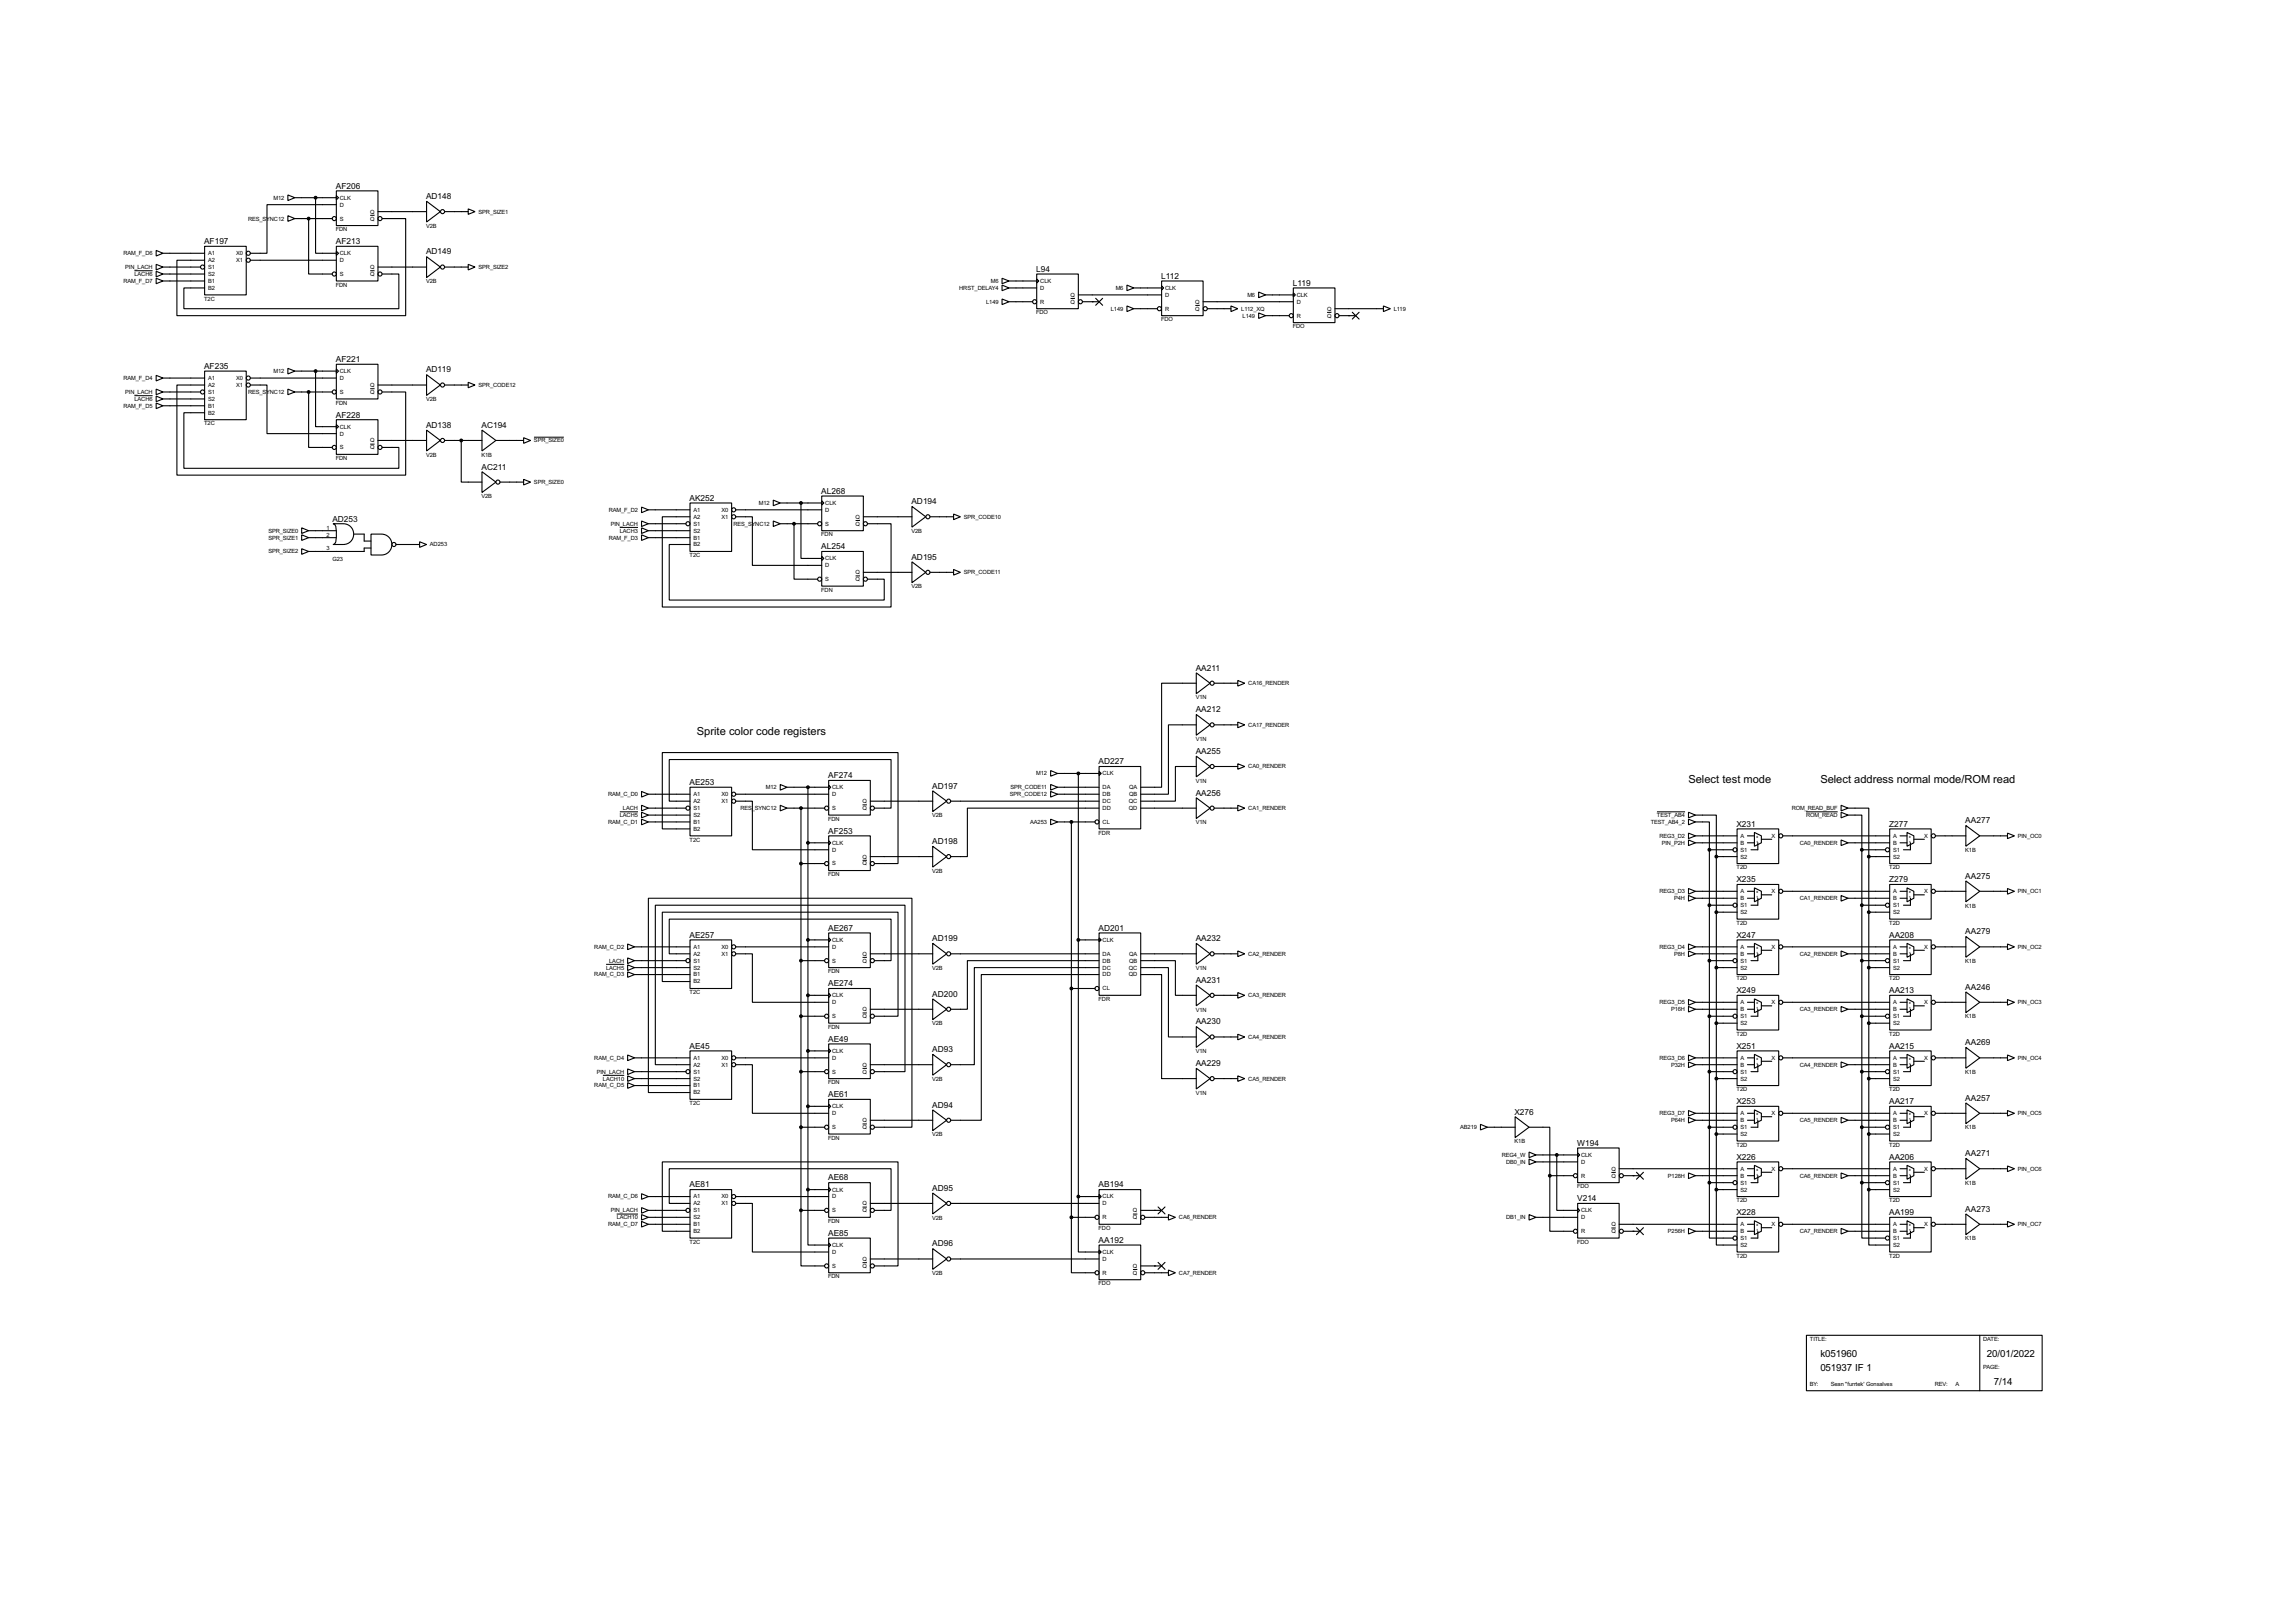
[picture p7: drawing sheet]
<svg xmlns="http://www.w3.org/2000/svg" width="841mm" height="587mm" viewBox="0 0 841 587" stroke-linecap="round" stroke-linejoin="round" font-family="sans-serif">
<defs><g id="words">
<g font-size="4.6">
<text x="255.3" y="269.1">Sprite color code registers</text>
<text x="618.5" y="286.9">Select test mode</text>
<text x="666.8" y="286.9">Select address normal mode/ROM read</text>
</g>
<g font-size="4">
<text x="666.8" y="497.1">k051960</text>
<text x="727.8" y="497.1">20/01/2022</text>
<text x="666.8" y="502.2">051937 IF 1</text>
<text x="730.3" y="507.3">7/14</text>
</g>
<g font-size="3.4">
<text x="123" y="69.1">AF206</text>
<text x="156.1" y="72.9">AD148</text>
<text x="74.8" y="89.4">AF197</text>
<text x="123" y="89.4">AF213</text>
<text x="156.1" y="93.2">AD149</text>
<text x="379.6" y="99.5">L94</text>
<text x="425.3" y="102.1">L112</text>
<text x="473.6" y="104.7">L119</text>
<text x="74.8" y="135.1">AF235</text>
<text x="123" y="132.6">AF221</text>
<text x="156.1" y="136.4">AD119</text>
<text x="123" y="152.9">AF228</text>
<text x="156.1" y="156.7">AD138</text>
<text x="176.4" y="156.7">AC194</text>
<text x="176.4" y="172">AC211</text>
<text x="252.6" y="183.4">AK252</text>
<text x="300.8" y="180.9">AL268</text>
<text x="333.9" y="184.7">AD194</text>
<text x="121.8" y="191">AD253</text>
<text x="300.8" y="201.1">AL254</text>
<text x="333.9" y="205">AD195</text>
<text x="438" y="245.6">AA211</text>
<text x="438" y="260.9">AA212</text>
<text x="402.4" y="279.9">AD227</text>
<text x="438" y="276.1">AA255</text>
<text x="252.6" y="287.5">AE253</text>
<text x="303.4" y="285">AF274</text>
<text x="341.5" y="288.8">AD197</text>
<text x="438" y="291.4">AA256</text>
<text x="303.4" y="305.3">AF253</text>
<text x="636.1" y="302.8">X231</text>
<text x="692" y="302.8">Z277</text>
<text x="719.9" y="301.5">AA277</text>
<text x="341.5" y="309.1">AD198</text>
<text x="636.1" y="323.1">X235</text>
<text x="692" y="323.1">Z279</text>
<text x="719.9" y="321.8">AA275</text>
<text x="303.4" y="340.9">AE267</text>
<text x="402.4" y="340.9">AD201</text>
<text x="252.6" y="343.4">AE257</text>
<text x="341.5" y="344.7">AD199</text>
<text x="438" y="344.7">AA232</text>
<text x="636.1" y="343.4">X247</text>
<text x="692" y="343.4">AA208</text>
<text x="719.9" y="342.2">AA279</text>
<text x="438" y="359.9">AA231</text>
<text x="303.4" y="361.2">AE274</text>
<text x="341.5" y="365">AD200</text>
<text x="636.1" y="363.7">X249</text>
<text x="692" y="363.7">AA213</text>
<text x="719.9" y="362.5">AA246</text>
<text x="438" y="375.2">AA230</text>
<text x="303.4" y="381.5">AE49</text>
<text x="719.9" y="382.8">AA269</text>
<text x="252.6" y="384.1">AE45</text>
<text x="341.5" y="385.3">AD93</text>
<text x="636.1" y="384.1">X251</text>
<text x="692" y="384.1">AA215</text>
<text x="438" y="390.4">AA229</text>
<text x="303.4" y="401.8">AE61</text>
<text x="341.5" y="405.7">AD94</text>
<text x="636.1" y="404.4">X253</text>
<text x="692" y="404.4">AA217</text>
<text x="719.9" y="403.1">AA257</text>
<text x="554.8" y="408.2">X276</text>
<text x="577.7" y="419.6">W194</text>
<text x="636.1" y="424.7">X226</text>
<text x="692" y="424.7">AA206</text>
<text x="719.9" y="423.4">AA271</text>
<text x="252.6" y="434.9">AE81</text>
<text x="303.4" y="432.3">AE68</text>
<text x="341.5" y="436.1">AD95</text>
<text x="402.4" y="434.9">AB194</text>
<text x="577.7" y="439.9">V214</text>
<text x="719.9" y="443.8">AA273</text>
<text x="636.1" y="445">X228</text>
<text x="692" y="445">AA199</text>
<text x="303.4" y="452.6">AE85</text>
<text x="402.4" y="455.2">AA192</text>
<text x="341.5" y="456.5">AD96</text>
</g>
<g font-size="2.4">
<text x="100.2" y="73.1">M12</text>
<text x="124.5" y="73.1">CLK</text>
<text x="124.5" y="75.6">D</text>
<text x="90.8" y="80.8">RES_SYNC12</text>
<text x="124.5" y="80.8">S</text>
<text x="135.6" y="78.2">Q</text>
<text x="135.6" y="80.8">Q</text>
<text x="156.1" y="83.4">V2B</text>
<text x="175.3" y="78.2">SPR_SIZE1</text>
<text x="123" y="84.7">FDN</text>
<text x="45.2" y="93.5">RAM_F_D6</text>
<text x="76.3" y="93.5">A1</text>
<text x="76.3" y="96">A2</text>
<text x="86.5" y="93.5">X0</text>
<text x="86.5" y="96">X1</text>
<text x="124.5" y="93.5">CLK</text>
<text x="124.5" y="96">D</text>
<text x="45.9" y="98.5">PIN_LACH</text>
<text x="49.3" y="101">LACH6</text>
<text x="76.3" y="101">S2</text>
<text x="76.3" y="98.5">S1</text>
<text x="124.5" y="101">S</text>
<text x="135.6" y="98.5">Q</text>
<text x="135.6" y="101">Q</text>
<text x="175.3" y="98.5">SPR_SIZE2</text>
<text x="45.2" y="103.6">RAM_F_D7</text>
<text x="76.3" y="103.6">B1</text>
<text x="76.3" y="106.2">B2</text>
<text x="123" y="105">FDN</text>
<text x="156.1" y="103.7">V2B</text>
<text x="351.4" y="106.2">HRST_DELAY4</text>
<text x="363" y="103.6">M6</text>
<text x="381.1" y="103.6">CLK</text>
<text x="381.1" y="106.2">D</text>
<text x="408.7" y="106.2">M6</text>
<text x="426.8" y="106.2">CLK</text>
<text x="74.8" y="110.1">T2C</text>
<text x="361.2" y="111.2">L149</text>
<text x="381.1" y="111.2">R</text>
<text x="392.2" y="108.7">Q</text>
<text x="392.2" y="111.2">Q</text>
<text x="406.9" y="113.7">L149</text>
<text x="426.8" y="108.7">D</text>
<text x="426.8" y="113.7">R</text>
<text x="437.9" y="111.2">Q</text>
<text x="437.9" y="113.7">Q</text>
<text x="454.7" y="113.7">L112_XQ</text>
<text x="457" y="108.7">M6</text>
<text x="475" y="108.7">CLK</text>
<text x="475" y="111.2">D</text>
<text x="486.1" y="113.7">Q</text>
<text x="510.6" y="113.7">L119</text>
<text x="379.6" y="115.1">FDO</text>
<text x="425.3" y="117.7">FDO</text>
<text x="455.2" y="116.3">L149</text>
<text x="475" y="116.3">R</text>
<text x="486.1" y="116.3">Q</text>
<text x="473.6" y="120.3">FDO</text>
<text x="100.2" y="136.6">M12</text>
<text x="124.5" y="136.6">CLK</text>
<text x="45.2" y="139.1">RAM_F_D4</text>
<text x="76.3" y="139.1">A1</text>
<text x="76.3" y="141.7">A2</text>
<text x="86.5" y="139.1">X0</text>
<text x="86.5" y="141.7">X1</text>
<text x="124.5" y="139.1">D</text>
<text x="135.6" y="141.7">Q</text>
<text x="175.3" y="141.7">SPR_CODE12</text>
<text x="45.2" y="149.3">RAM_F_D5</text>
<text x="45.9" y="144.3">PIN_LACH</text>
<text x="49.3" y="146.8">LACH6</text>
<text x="76.3" y="146.8">S2</text>
<text x="76.3" y="144.3">S1</text>
<text x="76.3" y="149.3">B1</text>
<text x="90.8" y="144.3">RES_SYNC12</text>
<text x="123" y="148.2">FDN</text>
<text x="124.5" y="144.3">S</text>
<text x="135.6" y="144.3">Q</text>
<text x="156.1" y="146.9">V2B</text>
<text x="74.8" y="155.8">T2C</text>
<text x="76.3" y="151.8">B2</text>
<text x="124.5" y="157">CLK</text>
<text x="124.5" y="159.5">D</text>
<text x="124.5" y="164.5">S</text>
<text x="135.6" y="162">Q</text>
<text x="135.6" y="164.5">Q</text>
<text x="156.1" y="167.2">V2B</text>
<text x="176.4" y="167.2">K1B</text>
<text x="195.6" y="162">SPR_SIZE0</text>
<text x="123" y="168.5">FDN</text>
<text x="195.6" y="177.2">SPR_SIZE0</text>
<text x="176.4" y="182.5">V2B</text>
<text x="278" y="184.9">M12</text>
<text x="302.3" y="184.9">CLK</text>
<text x="223" y="187.4">RAM_F_D2</text>
<text x="254.1" y="187.4">A1</text>
<text x="254.1" y="189.9">A2</text>
<text x="264.3" y="187.4">X0</text>
<text x="264.3" y="189.9">X1</text>
<text x="302.3" y="187.4">D</text>
<text x="313.4" y="189.9">Q</text>
<text x="353.1" y="189.9">SPR_CODE10</text>
<text x="98.3" y="195.1">SPR_SIZE0</text>
<text x="98.3" y="197.6">SPR_SIZE1</text>
<text x="119.6" y="194">1</text>
<text x="119.6" y="196.5">2</text>
<text x="223" y="197.6">RAM_F_D3</text>
<text x="223.7" y="192.5">PIN_LACH</text>
<text x="227.1" y="195.1">LACH3</text>
<text x="254.1" y="195.1">S2</text>
<text x="254.1" y="192.5">S1</text>
<text x="254.1" y="197.6">B1</text>
<text x="268.7" y="192.5">RES_SYNC12</text>
<text x="300.8" y="196.5">FDN</text>
<text x="302.3" y="192.5">S</text>
<text x="313.4" y="192.5">Q</text>
<text x="333.9" y="195.2">V2B</text>
<text x="98.3" y="202.6">SPR_SIZE2</text>
<text x="119.6" y="201.6">3</text>
<text x="157.5" y="200.1">AD253</text>
<text x="254.1" y="200.1">B2</text>
<text x="121.8" y="205.3">G23</text>
<text x="252.6" y="204">T2C</text>
<text x="302.3" y="205.2">CLK</text>
<text x="302.3" y="207.8">D</text>
<text x="302.3" y="212.8">S</text>
<text x="313.4" y="210.3">Q</text>
<text x="313.4" y="212.8">Q</text>
<text x="333.9" y="215.5">V2B</text>
<text x="353.1" y="210.3">SPR_CODE11</text>
<text x="300.8" y="216.7">FDN</text>
<text x="457.3" y="250.9">CA16_RENDER</text>
<text x="438" y="256.2">V1N</text>
<text x="457.3" y="266.2">CA17_RENDER</text>
<text x="438" y="271.4">V1N</text>
<text x="457.3" y="281.4">CA0_RENDER</text>
<text x="379.6" y="284">M12</text>
<text x="403.9" y="284">CLK</text>
<text x="438" y="286.6">V1N</text>
<text x="222.8" y="291.6">RAM_C_D0</text>
<text x="254.1" y="291.6">A1</text>
<text x="264.3" y="291.6">X0</text>
<text x="280.6" y="289">M12</text>
<text x="304.9" y="289">CLK</text>
<text x="304.9" y="291.6">D</text>
<text x="370" y="291.6">SPR_CODE12</text>
<text x="370.1" y="289">SPR_CODE11</text>
<text x="403.9" y="289">DA</text>
<text x="403.9" y="291.6">DB</text>
<text x="413.7" y="289">QA</text>
<text x="413.7" y="291.6">QB</text>
<text x="227.1" y="299.2">LACH5</text>
<text x="228.2" y="296.7">LACH</text>
<text x="254.1" y="299.2">S2</text>
<text x="254.1" y="294.1">A2</text>
<text x="254.1" y="296.7">S1</text>
<text x="264.3" y="294.1">X1</text>
<text x="271.2" y="296.7">RES_SYNC12</text>
<text x="304.9" y="296.7">S</text>
<text x="316" y="294.1">Q</text>
<text x="316" y="296.7">Q</text>
<text x="341.5" y="299.3">V2B</text>
<text x="403.9" y="294.1">DC</text>
<text x="403.9" y="296.7">DD</text>
<text x="413.5" y="294.1">QC</text>
<text x="413.5" y="296.7">QD</text>
<text x="457.3" y="296.7">CA1_RENDER</text>
<text x="607" y="299.2">TEST_AB4</text>
<text x="656.3" y="296.7">ROM_READ_BUF</text>
<text x="661.6" y="299.2">ROM_READ</text>
<text x="222.8" y="301.7">RAM_C_D1</text>
<text x="254.1" y="301.7">B1</text>
<text x="254.1" y="304.3">B2</text>
<text x="303.4" y="300.6">FDN</text>
<text x="377.4" y="301.7">AA253</text>
<text x="402.4" y="305.7">FDR</text>
<text x="403.9" y="301.7">CL</text>
<text x="438" y="301.9">V1N</text>
<text x="604.7" y="301.7">TEST_AB4_2</text>
<text x="252.6" y="308.2">T2C</text>
<text x="304.9" y="309.4">CLK</text>
<text x="304.9" y="311.9">D</text>
<text x="607.9" y="306.8">REG3_D2</text>
<text x="608.8" y="309.4">PIN_P2H</text>
<text x="637.6" y="306.8">A</text>
<text x="637.6" y="309.4">B</text>
<text x="637.6" y="311.9">S1</text>
<text x="648.9" y="306.8">X</text>
<text x="659.3" y="309.4">CA0_RENDER</text>
<text x="693.5" y="306.8">A</text>
<text x="693.5" y="309.4">B</text>
<text x="693.5" y="311.9">S1</text>
<text x="704.8" y="306.8">X</text>
<text x="739.2" y="306.8">PIN_OC0</text>
<text x="304.9" y="317">S</text>
<text x="316" y="314.4">Q</text>
<text x="316" y="317">Q</text>
<text x="637.6" y="314.4">S2</text>
<text x="693.5" y="314.4">S2</text>
<text x="719.9" y="312">K1B</text>
<text x="303.4" y="320.9">FDN</text>
<text x="341.5" y="319.7">V2B</text>
<text x="636.1" y="318.4">T2D</text>
<text x="692" y="318.4">T2D</text>
<text x="607.9" y="327.1">REG3_D3</text>
<text x="613.3" y="329.7">P4H</text>
<text x="637.6" y="327.1">A</text>
<text x="637.6" y="329.7">B</text>
<text x="648.9" y="327.1">X</text>
<text x="659.3" y="329.7">CA1_RENDER</text>
<text x="693.5" y="327.1">A</text>
<text x="693.5" y="329.7">B</text>
<text x="704.8" y="327.1">X</text>
<text x="739.2" y="327.1">PIN_OC1</text>
<text x="637.6" y="334.8">S2</text>
<text x="637.6" y="332.2">S1</text>
<text x="693.5" y="334.8">S2</text>
<text x="693.5" y="332.2">S1</text>
<text x="719.9" y="332.4">K1B</text>
<text x="636.1" y="338.7">T2D</text>
<text x="692" y="338.7">T2D</text>
<text x="217.7" y="347.5">RAM_C_D2</text>
<text x="254.1" y="347.5">A1</text>
<text x="264.3" y="347.5">X0</text>
<text x="304.9" y="344.9">CLK</text>
<text x="304.9" y="347.5">D</text>
<text x="403.9" y="344.9">CLK</text>
<text x="607.9" y="347.5">REG3_D4</text>
<text x="637.6" y="347.5">A</text>
<text x="648.9" y="347.5">X</text>
<text x="693.5" y="347.5">A</text>
<text x="704.8" y="347.5">X</text>
<text x="739.2" y="347.5">PIN_OC2</text>
<text x="223.2" y="352.5">LACH</text>
<text x="254.1" y="350">A2</text>
<text x="254.1" y="352.5">S1</text>
<text x="264.3" y="350">X1</text>
<text x="304.9" y="352.5">S</text>
<text x="316" y="350">Q</text>
<text x="316" y="352.5">Q</text>
<text x="403.9" y="350">DA</text>
<text x="403.9" y="352.5">DB</text>
<text x="413.7" y="350">QA</text>
<text x="413.7" y="352.5">QB</text>
<text x="457.3" y="350">CA2_RENDER</text>
<text x="613.3" y="350">P8H</text>
<text x="637.6" y="350">B</text>
<text x="637.6" y="352.5">S1</text>
<text x="659.3" y="350">CA2_RENDER</text>
<text x="693.5" y="350">B</text>
<text x="693.5" y="352.5">S1</text>
<text x="719.9" y="352.7">K1B</text>
<text x="217.7" y="357.6">RAM_C_D3</text>
<text x="222" y="355.1">LACH5</text>
<text x="254.1" y="355.1">S2</text>
<text x="254.1" y="357.6">B1</text>
<text x="303.4" y="356.5">FDN</text>
<text x="341.5" y="355.2">V2B</text>
<text x="403.9" y="355.1">DC</text>
<text x="403.9" y="357.6">DD</text>
<text x="413.5" y="355.1">QC</text>
<text x="413.5" y="357.6">QD</text>
<text x="438" y="355.2">V1N</text>
<text x="636.1" y="359">T2D</text>
<text x="637.6" y="355.1">S2</text>
<text x="692" y="359">T2D</text>
<text x="693.5" y="355.1">S2</text>
<text x="252.6" y="364.1">T2C</text>
<text x="254.1" y="360.2">B2</text>
<text x="304.9" y="365.2">CLK</text>
<text x="403.9" y="362.7">CL</text>
<text x="457.3" y="365.2">CA3_RENDER</text>
<text x="304.9" y="367.8">D</text>
<text x="316" y="370.3">Q</text>
<text x="402.4" y="366.6">FDR</text>
<text x="438" y="370.4">V1N</text>
<text x="607.9" y="367.8">REG3_D5</text>
<text x="612.1" y="370.3">P16H</text>
<text x="637.6" y="367.8">A</text>
<text x="637.6" y="370.3">B</text>
<text x="648.9" y="367.8">X</text>
<text x="659.3" y="370.3">CA3_RENDER</text>
<text x="693.5" y="367.8">A</text>
<text x="693.5" y="370.3">B</text>
<text x="704.8" y="367.8">X</text>
<text x="739.2" y="367.8">PIN_OC3</text>
<text x="303.4" y="376.8">FDN</text>
<text x="304.9" y="372.9">S</text>
<text x="316" y="372.9">Q</text>
<text x="341.5" y="375.5">V2B</text>
<text x="637.6" y="375.4">S2</text>
<text x="637.6" y="372.9">S1</text>
<text x="693.5" y="375.4">S2</text>
<text x="693.5" y="372.9">S1</text>
<text x="719.9" y="373">K1B</text>
<text x="457.3" y="380.5">CA4_RENDER</text>
<text x="636.1" y="379.3">T2D</text>
<text x="692" y="379.3">T2D</text>
<text x="217.7" y="388.1">RAM_C_D4</text>
<text x="254.1" y="388.1">A1</text>
<text x="264.3" y="388.1">X0</text>
<text x="304.9" y="385.6">CLK</text>
<text x="304.9" y="388.1">D</text>
<text x="438" y="385.7">V1N</text>
<text x="607.9" y="388.1">REG3_D6</text>
<text x="637.6" y="388.1">A</text>
<text x="648.9" y="388.1">X</text>
<text x="693.5" y="388.1">A</text>
<text x="704.8" y="388.1">X</text>
<text x="739.2" y="388.1">PIN_OC4</text>
<text x="218.7" y="393.2">PIN_LACH</text>
<text x="220.9" y="395.7">LACH10</text>
<text x="254.1" y="395.7">S2</text>
<text x="254.1" y="390.6">A2</text>
<text x="254.1" y="393.2">S1</text>
<text x="264.3" y="390.6">X1</text>
<text x="304.9" y="393.2">S</text>
<text x="316" y="390.6">Q</text>
<text x="316" y="393.2">Q</text>
<text x="341.5" y="395.8">V2B</text>
<text x="457.3" y="395.7">CA5_RENDER</text>
<text x="612.1" y="390.6">P32H</text>
<text x="637.6" y="395.7">S2</text>
<text x="637.6" y="390.6">B</text>
<text x="637.6" y="393.2">S1</text>
<text x="659.3" y="390.6">CA4_RENDER</text>
<text x="693.5" y="395.7">S2</text>
<text x="693.5" y="390.6">B</text>
<text x="693.5" y="393.2">S1</text>
<text x="719.9" y="393.3">K1B</text>
<text x="217.7" y="398.3">RAM_C_D5</text>
<text x="254.1" y="398.3">B1</text>
<text x="254.1" y="400.8">B2</text>
<text x="303.4" y="397.1">FDN</text>
<text x="438" y="400.9">V1N</text>
<text x="636.1" y="399.7">T2D</text>
<text x="692" y="399.7">T2D</text>
<text x="252.6" y="404.7">T2C</text>
<text x="304.9" y="405.9">CLK</text>
<text x="304.9" y="408.4">D</text>
<text x="304.9" y="413.5">S</text>
<text x="316" y="411">Q</text>
<text x="316" y="413.5">Q</text>
<text x="534.9" y="413.5">AB219</text>
<text x="607.9" y="408.4">REG3_D7</text>
<text x="612.1" y="411">P64H</text>
<text x="637.6" y="408.4">A</text>
<text x="637.6" y="411">B</text>
<text x="637.6" y="413.5">S1</text>
<text x="648.9" y="408.4">X</text>
<text x="659.3" y="411">CA5_RENDER</text>
<text x="693.5" y="408.4">A</text>
<text x="693.5" y="411">B</text>
<text x="693.5" y="413.5">S1</text>
<text x="704.8" y="408.4">X</text>
<text x="719.9" y="413.6">K1B</text>
<text x="739.2" y="408.4">PIN_OC5</text>
<text x="303.4" y="417.4">FDN</text>
<text x="341.5" y="416.2">V2B</text>
<text x="554.8" y="418.7">K1B</text>
<text x="636.1" y="420">T2D</text>
<text x="637.6" y="416">S2</text>
<text x="692" y="420">T2D</text>
<text x="693.5" y="416">S2</text>
<text x="550.1" y="423.7">REG4_W</text>
<text x="579.2" y="423.7">CLK</text>
<text x="551.7" y="426.2">DB0_IN</text>
<text x="579.2" y="426.2">D</text>
<text x="579.2" y="431.3">R</text>
<text x="590.3" y="428.7">Q</text>
<text x="590.3" y="431.3">Q</text>
<text x="611" y="431.3">P128H</text>
<text x="637.6" y="428.7">A</text>
<text x="637.6" y="431.3">B</text>
<text x="648.9" y="428.7">X</text>
<text x="659.3" y="431.3">CA6_RENDER</text>
<text x="693.5" y="428.7">A</text>
<text x="693.5" y="431.3">B</text>
<text x="704.8" y="428.7">X</text>
<text x="739.2" y="428.7">PIN_OC6</text>
<text x="304.9" y="436.4">CLK</text>
<text x="577.7" y="435.2">FDO</text>
<text x="637.6" y="436.4">S2</text>
<text x="637.6" y="433.8">S1</text>
<text x="693.5" y="436.4">S2</text>
<text x="693.5" y="433.8">S1</text>
<text x="719.9" y="434">K1B</text>
<text x="222.8" y="438.9">RAM_C_D6</text>
<text x="223.7" y="444">PIN_LACH</text>
<text x="254.1" y="438.9">A1</text>
<text x="254.1" y="441.4">A2</text>
<text x="254.1" y="444">S1</text>
<text x="264.3" y="438.9">X0</text>
<text x="264.3" y="441.4">X1</text>
<text x="304.9" y="438.9">D</text>
<text x="304.9" y="444">S</text>
<text x="316" y="441.4">Q</text>
<text x="316" y="444">Q</text>
<text x="403.9" y="438.9">CLK</text>
<text x="403.9" y="441.4">D</text>
<text x="415" y="444">Q</text>
<text x="579.2" y="444">CLK</text>
<text x="636.1" y="440.3">T2D</text>
<text x="692" y="440.3">T2D</text>
<text x="222.8" y="449.1">RAM_C_D7</text>
<text x="225.9" y="446.5">LACH10</text>
<text x="254.1" y="446.5">S2</text>
<text x="254.1" y="449.1">B1</text>
<text x="303.4" y="447.9">FDN</text>
<text x="341.5" y="446.7">V2B</text>
<text x="403.9" y="446.5">R</text>
<text x="415" y="446.5">Q</text>
<text x="431.9" y="446.5">CA6_RENDER</text>
<text x="551.7" y="446.5">DB1_IN</text>
<text x="579.2" y="446.5">D</text>
<text x="590.3" y="449.1">Q</text>
<text x="637.6" y="449.1">A</text>
<text x="648.9" y="449.1">X</text>
<text x="693.5" y="449.1">A</text>
<text x="704.8" y="449.1">X</text>
<text x="739.2" y="449.1">PIN_OC7</text>
<text x="252.6" y="455.5">T2C</text>
<text x="254.1" y="451.6">B2</text>
<text x="402.4" y="450.5">FDO</text>
<text x="577.7" y="455.5">FDO</text>
<text x="579.2" y="451.6">R</text>
<text x="590.3" y="451.6">Q</text>
<text x="611" y="451.6">P256H</text>
<text x="637.6" y="451.6">B</text>
<text x="637.6" y="454.1">S1</text>
<text x="659.3" y="451.6">CA7_RENDER</text>
<text x="693.5" y="451.6">B</text>
<text x="693.5" y="454.1">S1</text>
<text x="719.9" y="454.3">K1B</text>
<text x="304.9" y="456.7">CLK</text>
<text x="304.9" y="459.2">D</text>
<text x="316" y="461.8">Q</text>
<text x="403.9" y="459.2">CLK</text>
<text x="403.9" y="461.8">D</text>
<text x="636.1" y="460.6">T2D</text>
<text x="637.6" y="456.7">S2</text>
<text x="692" y="460.6">T2D</text>
<text x="693.5" y="456.7">S2</text>
<text x="304.9" y="464.3">S</text>
<text x="316" y="464.3">Q</text>
<text x="341.5" y="467">V2B</text>
<text x="403.9" y="466.8">R</text>
<text x="415" y="464.3">Q</text>
<text x="415" y="466.8">Q</text>
<text x="431.9" y="466.8">CA7_RENDER</text>
<text x="303.4" y="468.2">FDN</text>
<text x="402.4" y="470.8">FDO</text>
<text x="663" y="491.1">TITLE:</text>
<text x="726.5" y="491.1">DATE:</text>
<text x="726.5" y="501.3">PAGE:</text>
<text x="663" y="507.7">BY:</text>
<text x="670.6" y="507.7">Sean &quot;furrtek' Gonsalves</text>
<text x="708.7" y="507.7">REV:</text>
<text x="716.3" y="507.7">A</text>
</g>
<g font-size="1.2">
<text x="643.4" y="306.8">0</text>
<text x="643.4" y="308.6">1</text>
<text x="699.3" y="306.8">0</text>
<text x="699.3" y="308.6">1</text>
<text x="643.4" y="327.1">0</text>
<text x="643.4" y="328.9">1</text>
<text x="699.3" y="327.1">0</text>
<text x="699.3" y="328.9">1</text>
<text x="643.4" y="347.5">0</text>
<text x="699.3" y="347.5">0</text>
<text x="643.4" y="349.2">1</text>
<text x="699.3" y="349.2">1</text>
<text x="643.4" y="367.8">0</text>
<text x="643.4" y="369.6">1</text>
<text x="699.3" y="367.8">0</text>
<text x="699.3" y="369.6">1</text>
<text x="643.4" y="388.1">0</text>
<text x="643.4" y="389.9">1</text>
<text x="699.3" y="388.1">0</text>
<text x="699.3" y="389.9">1</text>
<text x="643.4" y="408.4">0</text>
<text x="643.4" y="410.2">1</text>
<text x="699.3" y="408.4">0</text>
<text x="699.3" y="410.2">1</text>
<text x="643.4" y="428.7">0</text>
<text x="643.4" y="430.5">1</text>
<text x="699.3" y="428.7">0</text>
<text x="699.3" y="430.5">1</text>
<text x="643.4" y="449.1">0</text>
<text x="699.3" y="449.1">0</text>
<text x="643.4" y="450.8">1</text>
<text x="699.3" y="450.8">1</text>
</g>
</g></defs>
<g fill="none" stroke="#000" stroke-width=".4">
<path d="M105.5 71.4l2.5 1-2.5 1.1zM105.5 79l2.5 1.1-2.5 1zM108 72.4h15.2M115.6 72.4v20.4h7.6M123.2 69.9h15.3v12.7h-15.3zM123.2 71.7l.8 .7-.8 .8zM123.2 75h-25.4v17.8h-6.1M138.5 77.5h17.8M156.3 73.7l5 3.8-5 3.8zM162.9 77.5h8.6M171.5 76.5l2.5 1-2.5 1zM57.2 99.4l2.5 1-2.5 1z"/>
<path d="M57.2 96.8l2.5 1-2.5 1.1zM57.2 91.7l2.5 1.1-2.5 1zM59.7 97.8h13.8M59.7 92.8h15.3M75 90.2h15.2v17.8h-15.2zM91.7 95.3h31.5M108 80.1h13.7M113.1 80.1v20.3h8.6M123.2 90.2h15.3v12.7h-15.3zM123.2 92l.8 .8-.8 .7zM138.5 97.8h17.8M140 80.1h8.6v35.5h-83.8v-20.3h10.2"/>
<path d="M156.3 94l5 3.8-5 3.9zM162.9 97.8h8.6M171.5 96.8l2.5 1-2.5 1.1zM57.2 101.9l2.5 1-2.5 1zM59.7 100.4h15.3M59.7 102.9h15.3M140 100.4h6.1v12.7h-78.7v-7.6h7.6M367.1 101.9l2.5 1-2.5 1zM367.1 109.5l2.5 1-2.5 1.1zM367.1 104.4l2.5 1.1-2.5 1zM369.6 102.9h10.2M369.6 110.5h8.7"/>
<path d="M369.6 105.5h10.2M379.8 100.4h15.2v12.7h-15.2zM379.8 102.2l.7 .7-.7 .8zM395 108h30.5M396.5 110.5h6.1M401.4 109.3l2.5 2.5M403.9 109.3l-2.5 2.5M412.8 104.4l2.5 1.1-2.5 1zM412.8 112.1l2.5 1-2.5 1zM415.3 105.5h10.2M415.3 113.1h8.7M425.5 102.9h15.2v12.7h-15.2z"/>
<path d="M425.5 104.7l.8 .8-.8 .7zM440.7 110.5h33.1M442.3 113.1h8.6M450.9 112.1l2.5 1-2.5 1zM461.1 107l2.5 1-2.5 1zM461.1 114.6l2.5 1-2.5 1zM463.6 108h10.2M463.6 115.6h8.6M473.8 105.5h15.2v12.7h-15.2zM473.8 107.2l.7 .8-.7 .8zM489 113.1h17.8M490.5 115.6h6.1"/>
<path d="M495.4 114.4l2.5 2.5M497.9 114.4l-2.5 2.5M506.8 112.1l2.5 1-2.5 1zM57.2 137.5l2.5 1-2.5 1zM59.7 138.5h15.3M75 135.9h15.2v17.8h-15.2zM91.7 138.5h31.5M105.5 134.9l2.5 1-2.5 1.1zM108 135.9h15.2M115.6 135.9v20.4h7.6M123.2 133.4h15.3v12.7h-15.3zM123.2 135.2l.8 .7-.8 .8z"/>
<path d="M156.3 137.2l5 3.8-5 3.8zM57.2 142.5l2.5 1.1-2.5 1zM57.2 145.1l2.5 1-2.5 1zM57.2 147.6l2.5 1-2.5 1.1zM59.7 143.6h13.8M59.7 146.1h15.3M59.7 148.6h15.3M75 141h-10.2v33h83.8v-30.4h-8.6M75 151.2h-7.6v20.3h78.7v-7.6h-6.1M91.7 141h6.1v17.8h25.4M105.5 142.5l2.5 1.1-2.5 1zM108 143.6h13.7"/>
<path d="M113.1 143.6v20.3h8.6M123.2 153.7h15.3v12.7h-15.3zM123.2 155.5l.8 .8-.8 .7zM138.5 141h17.8M156.3 157.5l5 3.8-5 3.9zM162.9 141h8.6M171.5 140l2.5 1-2.5 1zM176.6 157.5l5.1 3.8-5.1 3.9zM138.5 161.3h17.8M162.9 161.3h13.7M169 161.3v15.3h7.6M176.6 172.8l5.1 3.8-5.1 3.8z"/>
<path d="M181.7 161.3h10.1M183.2 176.6h8.6M191.8 160.3l2.6 1-2.6 1.1zM191.8 175.6l2.6 1-2.6 1zM110.5 193.3l2.6 1.1-2.6 1zM110.5 195.9l2.6 1-2.6 1zM113.1 194.4h10.1M113.1 196.9h10.1M122 191.8h3.8a3.8 3.8 0 0 1 3.8 3.8 3.8 3.8 0 0 1-3.8 3.8h-3.8a2.87 2.87 0 0 0 1.2-3.3v-2.4a1.73 1.73 0 0 0-1.2-1.9zM129.6 195.6h3.8v2.6h2.5M135.9 195.6h3.9a3.8 3.8 0 0 1 3.8 3.8 3.8 3.8 0 0 1-3.8 3.9h-3.9zM145.1 199.4h8.6"/>
<path d="M153.7 198.4l2.6 1-2.6 1.1zM235 190.8l2.5 1-2.5 1zM235 193.3l2.5 1.1-2.5 1zM235 185.7l2.5 1-2.5 1.1zM235 195.9l2.5 1-2.5 1zM237.5 194.4h15.3M237.5 191.8h13.8M237.5 186.7h15.3M237.5 196.9h15.3M252.8 184.2h15.2v17.8h-15.2zM252.8 189.3h-10.2v33h83.8v-30.5h-8.6M252.8 199.4h-7.6v20.4h78.7v-7.7h-6.1"/>
<path d="M269.5 189.3h6.1v17.8h25.4M269.5 186.7h31.5M283.3 183.2l2.5 1-2.5 1zM283.3 190.8l2.5 1-2.5 1zM285.8 191.8h13.7M285.8 184.2h15.2M290.9 191.8v20.3h8.6M293.4 184.2v20.3h7.6M301 181.7h15.3v12.7h-15.3zM301 183.4l.8 .8-.8 .8zM316.3 189.3h17.8M334.1 185.5l5 3.8-5 3.8z"/>
<path d="M340.7 189.3h8.6M349.3 188.3l2.5 1-2.5 1zM110.5 201l2.6 1-2.6 1zM135.9 200.7h-2.5v1.3h-20.3M301 202h15.3v12.7h-15.3zM301 203.8l.8 .7-.8 .8zM316.3 209.6h17.8M334.1 205.8l5 3.8-5 3.8zM340.7 209.6h8.6M349.3 208.6l2.5 1-2.5 1zM438.2 246.4l5.1 3.8-5.1 3.9zM438.2 250.2h-12.7v38.1h-7.6"/>
<path d="M444.8 250.2h8.6M453.4 249.2l2.6 1-2.6 1.1zM438.2 276.9l5.1 3.8-5.1 3.8zM438.2 261.7l5.1 3.8-5.1 3.8zM438.2 265.5h-10.2v25.4h-10.1M444.8 265.5h8.6M453.4 264.5l2.6 1-2.6 1zM453.4 279.7l2.6 1-2.6 1zM235 294.9l2.5 1.1-2.5 1zM235 297.5l2.5 1-2.5 1zM235 289.9l2.5 1-2.5 1zM237.5 296h13.8"/>
<path d="M237.5 290.9h15.3M237.5 298.5h15.3M252.8 288.3h15.2v17.8h-15.2zM252.8 293.4h-7.6v-15.2h81.2v17.8h-6.1M269.5 293.4h6.1v17.8h28M269.5 290.9h34.1M285.8 287.3l2.5 1-2.5 1.1zM285.8 294.9l2.5 1.1-2.5 1zM288.3 296h13.8M288.3 288.3h15.3M293.4 296v147.3M296 288.3v147.4"/>
<path d="M303.6 285.8h15.2v12.7h-15.2zM303.6 287.6l.7 .7-.7 .8zM318.8 293.4h22.9M341.7 289.6l5.1 3.8-5.1 3.8zM348.3 293.4h54.3M384.9 282.2l2.5 1.1-2.5 1zM384.9 289.9l2.5 1-2.5 1zM384.9 287.3l2.5 1-2.5 1.1zM387.4 290.9h15.2M387.4 288.3h15.2M387.4 283.3h15.2M395 283.3v154.9"/>
<path d="M402.6 280.7h15.3v22.9h-15.3zM402.6 282.5l.8 .8-.8 .7zM402.6 296h-48.2v17.7h-6.1M417.9 296h20.3M438.2 292.2l5.1 3.8-5.1 3.8zM438.2 280.7h-7.6v12.7h-12.7M444.8 296h8.6M444.8 280.7h8.6M453.4 294.9l2.6 1.1-2.6 1zM618.5 297.5l2.6 1-2.6 1zM621.1 298.5h7.6v15.2M674.4 294.9l2.6 1.1-2.6 1z"/>
<path d="M674.4 297.5l2.6 1-2.6 1zM677 296h7.6v17.7M677 298.5h5v12.7M235 300l2.5 1-2.5 1.1zM237.5 301h15.3M252.8 303.6h-10.2v-28h86.4v40.7h-8.7M293.4 316.3h8.7M296 308.7h7.6M303.6 306.1h15.2v12.7h-15.2zM303.6 307.9l.7 .8-.7 .7zM318.8 313.7h22.9M341.7 309.9l5.1 3.8-5.1 3.9z"/>
<path d="M384.9 300l2.5 1-2.5 1.1zM387.4 301h13.7M392.5 301v144.8M618.5 300l2.6 1-2.6 1.1zM618.5 305.1l2.6 1-2.6 1zM618.5 307.6l2.6 1.1-2.6 1zM621.1 301h5.1v10.2M621.1 306.1h15.2M621.1 308.7h15.2M626.2 311.2v121.9M626.2 311.2h8.6M628.7 313.7v122"/>
<path d="M628.7 313.7h7.6M636.3 303.6h15.3v12.7h-15.3zM640.1 306.1h2.6M640.1 308.7h2.6M642.7 304.9l2.5 1.2v2.6l-2.5 1.2zM643.9 308.7v2.5h-2.5M645.2 307.4h3.8M653.1 306.1h39.1M674.4 307.6l2.6 1.1-2.6 1zM677 308.7h15.2M682 311.2h8.7M682 311.2v121.9"/>
<path d="M684.6 313.7v122M684.6 313.7h7.6M692.2 303.6h15.2v12.7h-15.2zM696 306.1h2.6M696 308.7h2.6M698.6 304.9l2.5 1.2v2.6l-2.5 1.2zM699.8 308.7v2.5h-2.5M701.1 307.4h3.8M709 306.1h11.1M720.1 302.3l5.1 3.8-5.1 3.8zM725.2 306.1h10.2M735.4 305.1l2.5 1-2.5 1z"/>
<path d="M618.5 325.4l2.6 1-2.6 1.1zM618.5 328l2.6 1-2.6 1zM621.1 326.4h15.2M621.1 329h15.2M626.2 331.5h8.6M628.7 334.1h7.6M636.3 323.9h15.3v12.7h-15.3zM640.1 326.4h2.6M640.1 329h2.6M642.7 325.2l2.5 1.2v2.6l-2.5 1.3zM643.9 329v2.5h-2.5M645.2 327.7h3.8"/>
<path d="M653.1 326.4h39.1M674.4 328l2.6 1-2.6 1zM677 329h15.2M682 331.5h8.7M684.6 334.1h7.6M692.2 323.9h15.2v12.7h-15.2zM696 326.4h2.6M696 329h2.6M698.6 325.2l2.5 1.2v2.6l-2.5 1.3zM699.8 329v2.5h-2.5M701.1 327.7h3.8M709 326.4h11.1"/>
<path d="M720.1 322.6l5.1 3.8-5.1 3.9zM725.2 326.4h10.2M735.4 325.4l2.5 1-2.5 1.1zM229.9 350.8l2.6 1-2.6 1.1zM229.9 353.4l2.6 1-2.6 1zM229.9 345.7l2.6 1.1-2.6 1zM229.9 355.9l2.6 1-2.6 1zM232.5 351.8h18.8M232.5 354.4h20.3M232.5 346.8h20.3M232.5 356.9h20.3M252.8 344.2h15.2v17.8h-15.2z"/>
<path d="M252.8 349.3h-7.6v-12.7h81.2v15.2h-6.1M252.8 359.5h-10.2v-25.4h86.4v38.1h-8.7M269.5 349.3h6.1v17.8h28M269.5 346.8h34.1M293.4 351.8h8.7M296 344.2h7.6M303.6 341.7h15.2v12.7h-15.2zM303.6 343.5l.7 .7-.7 .8zM318.8 349.3h22.9M341.7 345.5l5.1 3.8-5.1 3.8zM348.3 349.3h54.3M395 344.2h7.6"/>
<path d="M402.6 341.7h15.3v22.8h-15.3zM402.6 343.5l.8 .7-.8 .8zM402.6 351.8h-48.2v17.8h-6.1M402.6 354.4h-45.7v35.5h-8.6M402.6 356.9h-43.1v53.4h-11.2M417.9 354.4h10.1v25.4h10.2M417.9 351.8h12.7v12.7h7.6M417.9 356.9h7.6v38.1h12.7M417.9 349.3h20.3M438.2 345.5l5.1 3.8-5.1 3.8zM444.8 349.3h8.6M453.4 348.3l2.6 1-2.6 1z"/>
<path d="M618.5 345.7l2.6 1.1-2.6 1zM618.5 348.3l2.6 1-2.6 1zM621.1 346.8h15.2M621.1 349.3h15.2M626.2 351.8h8.6M628.7 354.4h7.6M636.3 344.2h15.3v12.7h-15.3zM640.1 346.8h2.6M640.1 349.3h2.6M642.7 345.5l2.5 1.3v2.5l-2.5 1.3zM643.9 349.3v2.5h-2.5M645.2 348h3.8"/>
<path d="M653.1 346.8h39.1M674.4 348.3l2.6 1-2.6 1zM677 349.3h15.2M682 351.8h8.7M684.6 354.4h7.6M692.2 344.2h15.2v12.7h-15.2zM696 346.8h2.6M696 349.3h2.6M698.6 345.5l2.5 1.3v2.5l-2.5 1.3zM699.8 349.3v2.5h-2.5M701.1 348h3.8M709 346.8h11.1"/>
<path d="M720.1 343l5.1 3.8-5.1 3.8zM725.2 346.8h10.2M735.4 345.7l2.5 1.1-2.5 1zM293.4 372.2h8.7M296 364.5h7.6M303.6 362h15.2v12.7h-15.2zM303.6 363.8l.7 .7-.7 .8zM318.8 369.6h22.9M341.7 365.8l5.1 3.8-5.1 3.8zM392.5 362h8.6M438.2 360.7l5.1 3.8-5.1 3.9zM438.2 376l5.1 3.8-5.1 3.8z"/>
<path d="M444.8 364.5h8.6M444.8 379.8h8.6M453.4 363.5l2.6 1-2.6 1.1zM453.4 378.8l2.6 1-2.6 1zM618.5 366.1l2.6 1-2.6 1zM618.5 368.6l2.6 1-2.6 1zM621.1 367.1h15.2M621.1 369.6h15.2M626.2 372.2h8.6M628.7 374.7h7.6M636.3 364.5h15.3v12.7h-15.3zM640.1 367.1h2.6"/>
<path d="M640.1 369.6h2.6M642.7 365.8l2.5 1.3v2.5l-2.5 1.3zM643.9 369.6v2.6h-2.5M645.2 368.4h3.8M653.1 367.1h39.1M674.4 368.6l2.6 1-2.6 1zM677 369.6h15.2M682 372.2h8.7M684.6 374.7h7.6M692.2 364.5h15.2v12.7h-15.2zM696 367.1h2.6M696 369.6h2.6"/>
<path d="M698.6 365.8l2.5 1.3v2.5l-2.5 1.3zM699.8 369.6v2.6h-2.5M701.1 368.4h3.8M709 367.1h11.1M720.1 363.3l5.1 3.8-5.1 3.8zM725.2 367.1h10.2M735.4 366.1l2.5 1-2.5 1zM229.9 391.5l2.6 1-2.6 1zM229.9 386.4l2.6 1-2.6 1zM229.9 396.5l2.6 1.1-2.6 1zM229.9 394l2.6 1-2.6 1zM232.5 392.5h18.8"/>
<path d="M232.5 395h20.3M232.5 387.4h20.3M232.5 397.6h20.3M252.8 384.9h15.2v17.7h-15.2zM252.8 389.9h-12.7v-58.4h91.4v61h-11.2M269.5 389.9h6.1v17.8h28M269.5 387.4h34.1M293.4 392.5h8.7M296 384.9h7.6M303.6 382.3h15.2v12.7h-15.2zM303.6 384.1l.7 .8-.7 .7zM318.8 389.9h22.9"/>
<path d="M341.7 386.1l5.1 3.8-5.1 3.9zM438.2 391.2l5.1 3.8-5.1 3.8zM444.8 395h8.6M453.4 394l2.6 1-2.6 1zM618.5 386.4l2.6 1-2.6 1zM618.5 388.9l2.6 1-2.6 1.1zM621.1 387.4h15.2M621.1 389.9h15.2M626.2 392.5h8.6M628.7 395h7.6M636.3 384.9h15.3v12.7h-15.3zM640.1 387.4h2.6"/>
<path d="M640.1 389.9h2.6M642.7 386.1l2.5 1.3v2.5l-2.5 1.3zM643.9 389.9v2.6h-2.5M645.2 388.7h3.8M653.1 387.4h39.1M674.4 388.9l2.6 1-2.6 1.1zM677 389.9h15.2M682 392.5h8.7M684.6 395h7.6M692.2 384.9h15.2v12.7h-15.2zM696 387.4h2.6M696 389.9h2.6"/>
<path d="M698.6 386.1l2.5 1.3v2.5l-2.5 1.3zM699.8 389.9v2.6h-2.5M701.1 388.7h3.8M709 387.4h11.1M720.1 383.6l5.1 3.8-5.1 3.8zM725.2 387.4h10.2M735.4 386.4l2.5 1-2.5 1zM252.8 400.1h-15.3v-71.1h96.6v83.8h-13.8M293.4 412.8h8.7M296 405.2h7.6M303.6 402.6h15.2v12.7h-15.2zM303.6 404.4l.7 .8-.7 .7z"/>
<path d="M318.8 410.3h22.9M341.7 406.5l5.1 3.8-5.1 3.8zM542.3 411.8l2.6 1-2.6 1zM544.9 412.8h10.1M555 409l5.1 3.8-5.1 3.8zM560.1 412.8h7.6v17.8M618.5 406.7l2.6 1-2.6 1zM618.5 409.2l2.6 1.1-2.6 1zM621.1 407.7h15.2M621.1 410.3h15.2M626.2 412.8h8.6M628.7 415.3h7.6"/>
<path d="M636.3 405.2h15.3v12.7h-15.3zM640.1 407.7h2.6M640.1 410.3h2.6M642.7 406.5l2.5 1.2v2.6l-2.5 1.2zM643.9 410.3v2.5h-2.5M645.2 409h3.8M653.1 407.7h39.1M674.4 409.2l2.6 1.1-2.6 1zM677 410.3h15.2M682 412.8h8.7M684.6 415.3h7.6M692.2 405.2h15.2v12.7h-15.2z"/>
<path d="M696 407.7h2.6M696 410.3h2.6M698.6 406.5l2.5 1.2v2.6l-2.5 1.2zM699.8 410.3v2.5h-2.5M701.1 409h3.8M709 407.7h11.1M720.1 403.9l5.1 3.8-5.1 3.8zM725.2 407.7h10.2M735.4 406.7l2.5 1-2.5 1zM235 437.2l2.5 1-2.5 1zM237.5 438.2h15.3M252.8 435.7h15.2v17.7h-15.2z"/>
<path d="M269.5 438.2h34.1M296 435.7v20.3h7.6M296 435.7h7.6M303.6 433.1h15.2v12.7h-15.2zM303.6 434.9l.7 .8-.7 .7zM341.7 436.9l5.1 3.8-5.1 3.9zM395 438.2v20.3h7.6M395 438.2h7.6M402.6 435.7h15.3v12.7h-15.3zM402.6 437.4l.8 .8-.8 .8zM560.1 421.9l2.6 1.1-2.6 1zM560.1 424.5l2.6 1-2.6 1z"/>
<path d="M562.7 423h15.2M562.7 425.5h15.2M567.7 430.6v20.3h8.7M567.7 430.6h8.7M570.3 423v20.3h7.6M577.9 420.4h15.2v12.7h-15.2zM577.9 422.2l.8 .8-.8 .7zM593.1 428h43.2M594.7 430.6h6.1M599.5 429.3l2.5 2.6M602 429.3l-2.5 2.6M618.5 429.6l2.6 1-2.6 1z"/>
<path d="M621.1 430.6h15.2M626.2 433.1v20.3h8.6M626.2 433.1h8.6M628.7 435.7v20.3h7.6M628.7 435.7h7.6M636.3 425.5h15.3v12.7h-15.3zM640.1 428h2.6M640.1 430.6h2.6M642.7 426.8l2.5 1.2v2.6l-2.5 1.3zM643.9 430.6v2.5h-2.5M645.2 429.3h3.8M653.1 428h39.1"/>
<path d="M674.4 429.6l2.6 1-2.6 1zM677 430.6h15.2M682 433.1v20.3h8.7M682 433.1h8.7M684.6 435.7v20.3h7.6M684.6 435.7h7.6M692.2 425.5h15.2v12.7h-15.2zM696 428h2.6M696 430.6h2.6M698.6 426.8l2.5 1.2v2.6l-2.5 1.3zM699.8 430.6v2.5h-2.5M701.1 429.3h3.8"/>
<path d="M709 428h11.1M720.1 424.2l5.1 3.8-5.1 3.9zM725.2 428h10.2M735.4 427l2.5 1-2.5 1.1zM235 442.3l2.5 1-2.5 1zM235 447.3l2.5 1.1-2.5 1zM235 444.8l2.5 1-2.5 1zM237.5 448.4h15.3M237.5 445.8h15.3M237.5 443.3h13.8M252.8 450.9h-10.2v-25.4h86.4v38.1h-8.7M252.8 440.7h-7.6v-12.7h81.2v15.3h-6.1"/>
<path d="M269.5 440.7h6.1v17.8h28M293.4 443.3v20.3h8.7M293.4 443.3h8.7M303.6 453.4h15.2v12.7h-15.2zM303.6 455.2l.7 .8-.7 .7zM318.8 440.7h22.9M341.7 457.3l5.1 3.8-5.1 3.8zM348.3 440.7h54.3M392.5 445.8v20.3h8.6M392.5 445.8h8.6M402.6 456h15.3v12.7h-15.3zM402.6 457.8l.8 .7-.8 .8z"/>
<path d="M417.9 443.3h7.6M419.4 445.8h8.6M424.2 442l2.6 2.6M426.8 442l-2.6 2.6M428 444.8l2.6 1-2.6 1zM560.1 444.8l2.6 1-2.6 1zM562.7 445.8h15.2M577.9 440.7h15.2v12.7h-15.2zM577.9 442.5l.8 .8-.8 .7zM593.1 448.4h43.2M594.7 450.9h6.1M599.5 449.6l2.5 2.6"/>
<path d="M602 449.6l-2.5 2.6M618.5 449.9l2.6 1-2.6 1zM621.1 450.9h15.2M636.3 445.8h15.3v12.7h-15.3zM640.1 448.4h2.6M640.1 450.9h2.6M642.7 447.1l2.5 1.3v2.5l-2.5 1.3zM643.9 450.9v2.5h-2.5M645.2 449.6h3.8M653.1 448.4h39.1M674.4 449.9l2.6 1-2.6 1zM677 450.9h15.2"/>
<path d="M692.2 445.8h15.2v12.7h-15.2zM696 448.4h2.6M696 450.9h2.6M698.6 447.1l2.5 1.3v2.5l-2.5 1.3zM699.8 450.9v2.5h-2.5M701.1 449.6h3.8M709 448.4h11.1M720.1 444.6l5.1 3.8-5.1 3.8zM725.2 448.4h10.2M735.4 447.3l2.5 1.1-2.5 1zM318.8 461.1h22.9M348.3 461.1h54.3"/>
<path d="M417.9 463.6h7.6M419.4 466.1h8.6M424.2 462.3l2.6 2.6M426.8 462.3l-2.6 2.6M428 465.1l2.6 1-2.6 1.1zM661.7 489h86.4v20.3h-86.4zM725.2 489v20.3"/>
<circle cx="162.1" cy="77.5" r=".75"/>
<circle cx="74.2" cy="97.8" r=".75"/>
<circle cx="90.9" cy="92.8" r=".75"/>
<circle cx="90.9" cy="95.3" r=".75"/>
<circle cx="122.4" cy="80.1" r=".75"/>
<circle cx="139.2" cy="80.1" r=".75"/>
<circle cx="162.1" cy="97.8" r=".75"/>
<circle cx="122.4" cy="100.4" r=".75"/>
<circle cx="139.2" cy="100.4" r=".75"/>
<circle cx="379" cy="110.5" r=".75"/>
<circle cx="395.7" cy="110.5" r=".75"/>
<circle cx="424.7" cy="113.1" r=".75"/>
<circle cx="441.5" cy="113.1" r=".75"/>
<circle cx="473" cy="115.6" r=".75"/>
<circle cx="489.7" cy="115.6" r=".75"/>
<circle cx="90.9" cy="138.5" r=".75"/>
<circle cx="74.2" cy="143.6" r=".75"/>
<circle cx="90.9" cy="141" r=".75"/>
<circle cx="122.4" cy="143.6" r=".75"/>
<circle cx="139.2" cy="143.6" r=".75"/>
<circle cx="162.1" cy="141" r=".75"/>
<circle cx="122.4" cy="163.9" r=".75"/>
<circle cx="139.2" cy="163.9" r=".75"/>
<circle cx="162.1" cy="161.3" r=".75"/>
<circle cx="182.4" cy="176.6" r=".75"/>
<circle cx="144.3" cy="199.4" r=".75"/>
<circle cx="252" cy="191.8" r=".75"/>
<circle cx="268.7" cy="189.3" r=".75"/>
<circle cx="268.7" cy="186.7" r=".75"/>
<circle cx="300.2" cy="191.8" r=".75"/>
<circle cx="317" cy="191.8" r=".75"/>
<circle cx="339.9" cy="189.3" r=".75"/>
<circle cx="300.2" cy="212.1" r=".75"/>
<circle cx="317" cy="212.1" r=".75"/>
<circle cx="339.9" cy="209.6" r=".75"/>
<circle cx="444" cy="250.2" r=".75"/>
<circle cx="444" cy="265.5" r=".75"/>
<circle cx="252" cy="296" r=".75"/>
<circle cx="268.7" cy="293.4" r=".75"/>
<circle cx="268.7" cy="290.9" r=".75"/>
<circle cx="302.8" cy="296" r=".75"/>
<circle cx="319.5" cy="296" r=".75"/>
<circle cx="347.5" cy="293.4" r=".75"/>
<circle cx="444" cy="296" r=".75"/>
<circle cx="444" cy="280.7" r=".75"/>
<circle cx="302.8" cy="316.3" r=".75"/>
<circle cx="319.5" cy="316.3" r=".75"/>
<circle cx="347.5" cy="313.7" r=".75"/>
<circle cx="401.8" cy="301" r=".75"/>
<circle cx="635.5" cy="311.2" r=".75"/>
<circle cx="652.3" cy="306.1" r=".75"/>
<circle cx="691.4" cy="311.2" r=".75"/>
<circle cx="708.2" cy="306.1" r=".75"/>
<circle cx="635.5" cy="331.5" r=".75"/>
<circle cx="652.3" cy="326.4" r=".75"/>
<circle cx="691.4" cy="331.5" r=".75"/>
<circle cx="708.2" cy="326.4" r=".75"/>
<circle cx="252" cy="351.8" r=".75"/>
<circle cx="268.7" cy="346.8" r=".75"/>
<circle cx="268.7" cy="349.3" r=".75"/>
<circle cx="302.8" cy="351.8" r=".75"/>
<circle cx="319.5" cy="351.8" r=".75"/>
<circle cx="347.5" cy="349.3" r=".75"/>
<circle cx="444" cy="349.3" r=".75"/>
<circle cx="635.5" cy="351.8" r=".75"/>
<circle cx="652.3" cy="346.8" r=".75"/>
<circle cx="691.4" cy="351.8" r=".75"/>
<circle cx="708.2" cy="346.8" r=".75"/>
<circle cx="302.8" cy="372.2" r=".75"/>
<circle cx="319.5" cy="372.2" r=".75"/>
<circle cx="347.5" cy="369.6" r=".75"/>
<circle cx="401.8" cy="362" r=".75"/>
<circle cx="444" cy="379.8" r=".75"/>
<circle cx="444" cy="364.5" r=".75"/>
<circle cx="635.5" cy="372.2" r=".75"/>
<circle cx="652.3" cy="367.1" r=".75"/>
<circle cx="691.4" cy="372.2" r=".75"/>
<circle cx="708.2" cy="367.1" r=".75"/>
<circle cx="252" cy="392.5" r=".75"/>
<circle cx="268.7" cy="389.9" r=".75"/>
<circle cx="268.7" cy="387.4" r=".75"/>
<circle cx="302.8" cy="392.5" r=".75"/>
<circle cx="319.5" cy="392.5" r=".75"/>
<circle cx="347.5" cy="389.9" r=".75"/>
<circle cx="444" cy="395" r=".75"/>
<circle cx="635.5" cy="392.5" r=".75"/>
<circle cx="652.3" cy="387.4" r=".75"/>
<circle cx="691.4" cy="392.5" r=".75"/>
<circle cx="708.2" cy="387.4" r=".75"/>
<circle cx="302.8" cy="412.8" r=".75"/>
<circle cx="319.5" cy="412.8" r=".75"/>
<circle cx="347.5" cy="410.3" r=".75"/>
<circle cx="635.5" cy="412.8" r=".75"/>
<circle cx="652.3" cy="407.7" r=".75"/>
<circle cx="691.4" cy="412.8" r=".75"/>
<circle cx="708.2" cy="407.7" r=".75"/>
<circle cx="268.7" cy="438.2" r=".75"/>
<circle cx="577.1" cy="430.6" r=".75"/>
<circle cx="593.9" cy="430.6" r=".75"/>
<circle cx="635.5" cy="433.1" r=".75"/>
<circle cx="652.3" cy="428" r=".75"/>
<circle cx="691.4" cy="433.1" r=".75"/>
<circle cx="708.2" cy="428" r=".75"/>
<circle cx="252" cy="443.3" r=".75"/>
<circle cx="268.7" cy="440.7" r=".75"/>
<circle cx="302.8" cy="443.3" r=".75"/>
<circle cx="319.5" cy="443.3" r=".75"/>
<circle cx="347.5" cy="440.7" r=".75"/>
<circle cx="401.8" cy="445.8" r=".75"/>
<circle cx="418.6" cy="445.8" r=".75"/>
<circle cx="577.1" cy="450.9" r=".75"/>
<circle cx="593.9" cy="450.9" r=".75"/>
<circle cx="635.5" cy="453.4" r=".75"/>
<circle cx="652.3" cy="448.4" r=".75"/>
<circle cx="691.4" cy="453.4" r=".75"/>
<circle cx="708.2" cy="448.4" r=".75"/>
<circle cx="302.8" cy="463.6" r=".75"/>
<circle cx="319.5" cy="463.6" r=".75"/>
<circle cx="347.5" cy="461.1" r=".75"/>
<circle cx="401.8" cy="466.1" r=".75"/>
<circle cx="418.6" cy="466.1" r=".75"/>
</g>
<g fill="#000">
<circle cx="400.1" cy="110.5" r=".2"/>
<circle cx="494.1" cy="115.6" r=".2"/>
<circle cx="598.2" cy="430.6" r=".2"/>
<circle cx="423" cy="443.3" r=".2"/>
<circle cx="598.2" cy="450.9" r=".2"/>
<circle cx="423" cy="463.6" r=".2"/>
</g>
<g fill="#000" stroke="#000" stroke-width=".4">
<circle cx="115.6" cy="72.4" r=".5"/>
<circle cx="113" cy="80.1" r=".5"/>
<circle cx="115.6" cy="135.9" r=".5"/>
<circle cx="113" cy="143.6" r=".5"/>
<circle cx="168.9" cy="161.3" r=".5"/>
<circle cx="290.8" cy="191.8" r=".5"/>
<circle cx="293.4" cy="184.2" r=".5"/>
<circle cx="293.4" cy="296" r=".5"/>
<circle cx="295.9" cy="288.3" r=".5"/>
<circle cx="395" cy="283.3" r=".5"/>
<circle cx="293.4" cy="316.3" r=".5"/>
<circle cx="295.9" cy="308.7" r=".5"/>
<circle cx="392.4" cy="301" r=".5"/>
<circle cx="626.1" cy="311.2" r=".5"/>
<circle cx="628.7" cy="313.7" r=".5"/>
<circle cx="682" cy="311.2" r=".5"/>
<circle cx="684.5" cy="313.7" r=".5"/>
<circle cx="626.1" cy="331.5" r=".5"/>
<circle cx="628.7" cy="334.1" r=".5"/>
<circle cx="682" cy="331.5" r=".5"/>
<circle cx="684.5" cy="334.1" r=".5"/>
<circle cx="293.4" cy="351.8" r=".5"/>
<circle cx="295.9" cy="344.2" r=".5"/>
<circle cx="395" cy="344.2" r=".5"/>
<circle cx="626.1" cy="351.8" r=".5"/>
<circle cx="628.7" cy="354.4" r=".5"/>
<circle cx="682" cy="351.8" r=".5"/>
<circle cx="684.5" cy="354.4" r=".5"/>
<circle cx="293.4" cy="372.2" r=".5"/>
<circle cx="295.9" cy="364.5" r=".5"/>
<circle cx="392.4" cy="362" r=".5"/>
<circle cx="626.1" cy="372.2" r=".5"/>
<circle cx="628.7" cy="374.7" r=".5"/>
<circle cx="682" cy="372.2" r=".5"/>
<circle cx="684.5" cy="374.7" r=".5"/>
<circle cx="293.4" cy="392.5" r=".5"/>
<circle cx="295.9" cy="384.9" r=".5"/>
<circle cx="626.1" cy="392.5" r=".5"/>
<circle cx="628.7" cy="395" r=".5"/>
<circle cx="682" cy="392.5" r=".5"/>
<circle cx="684.5" cy="395" r=".5"/>
<circle cx="293.4" cy="412.8" r=".5"/>
<circle cx="295.9" cy="405.2" r=".5"/>
<circle cx="626.1" cy="412.8" r=".5"/>
<circle cx="628.7" cy="415.3" r=".5"/>
<circle cx="682" cy="412.8" r=".5"/>
<circle cx="684.5" cy="415.3" r=".5"/>
<circle cx="295.9" cy="435.7" r=".5"/>
<circle cx="395" cy="438.2" r=".5"/>
<circle cx="567.7" cy="430.6" r=".5"/>
<circle cx="570.2" cy="423" r=".5"/>
<circle cx="626.1" cy="433.1" r=".5"/>
<circle cx="628.7" cy="435.7" r=".5"/>
<circle cx="682" cy="433.1" r=".5"/>
<circle cx="684.5" cy="435.7" r=".5"/>
<circle cx="293.4" cy="443.3" r=".5"/>
<circle cx="392.4" cy="445.8" r=".5"/>
</g>
<g fill="none" stroke="#000" stroke-width=".37">
<path d="M135.6 78.9h1.6M49.3 99.2h6.6M135.6 99.2h1.6M392.2 109.3h1.6M437.9 111.9h1.6M486.1 114.4h1.6M49.3 144.9h6.6M135.6 142.4h1.6M135.6 162.7h1.6M195.6 160.1h11M227.1 193.2h6.6M313.4 190.6h1.6"/>
<path d="M313.4 210.9h1.6M227.1 297.3h6.6M316 294.8h1.6M607 297.3h10.3M661.6 297.3h11.6M316 315.1h1.6M222 353.2h6.7M316 350.6h1.6M316 371h1.6M220.9 393.8h7.8M316 391.3h1.6M316 411.6h1.6"/>
<path d="M590.3 429.4h1.6M225.9 444.6h7.8M316 442.1h1.6M415 444.6h1.6M590.3 449.7h1.6M316 462.4h1.6M415 464.9h1.6"/>
</g>
<use href="#words"/>
</svg>
